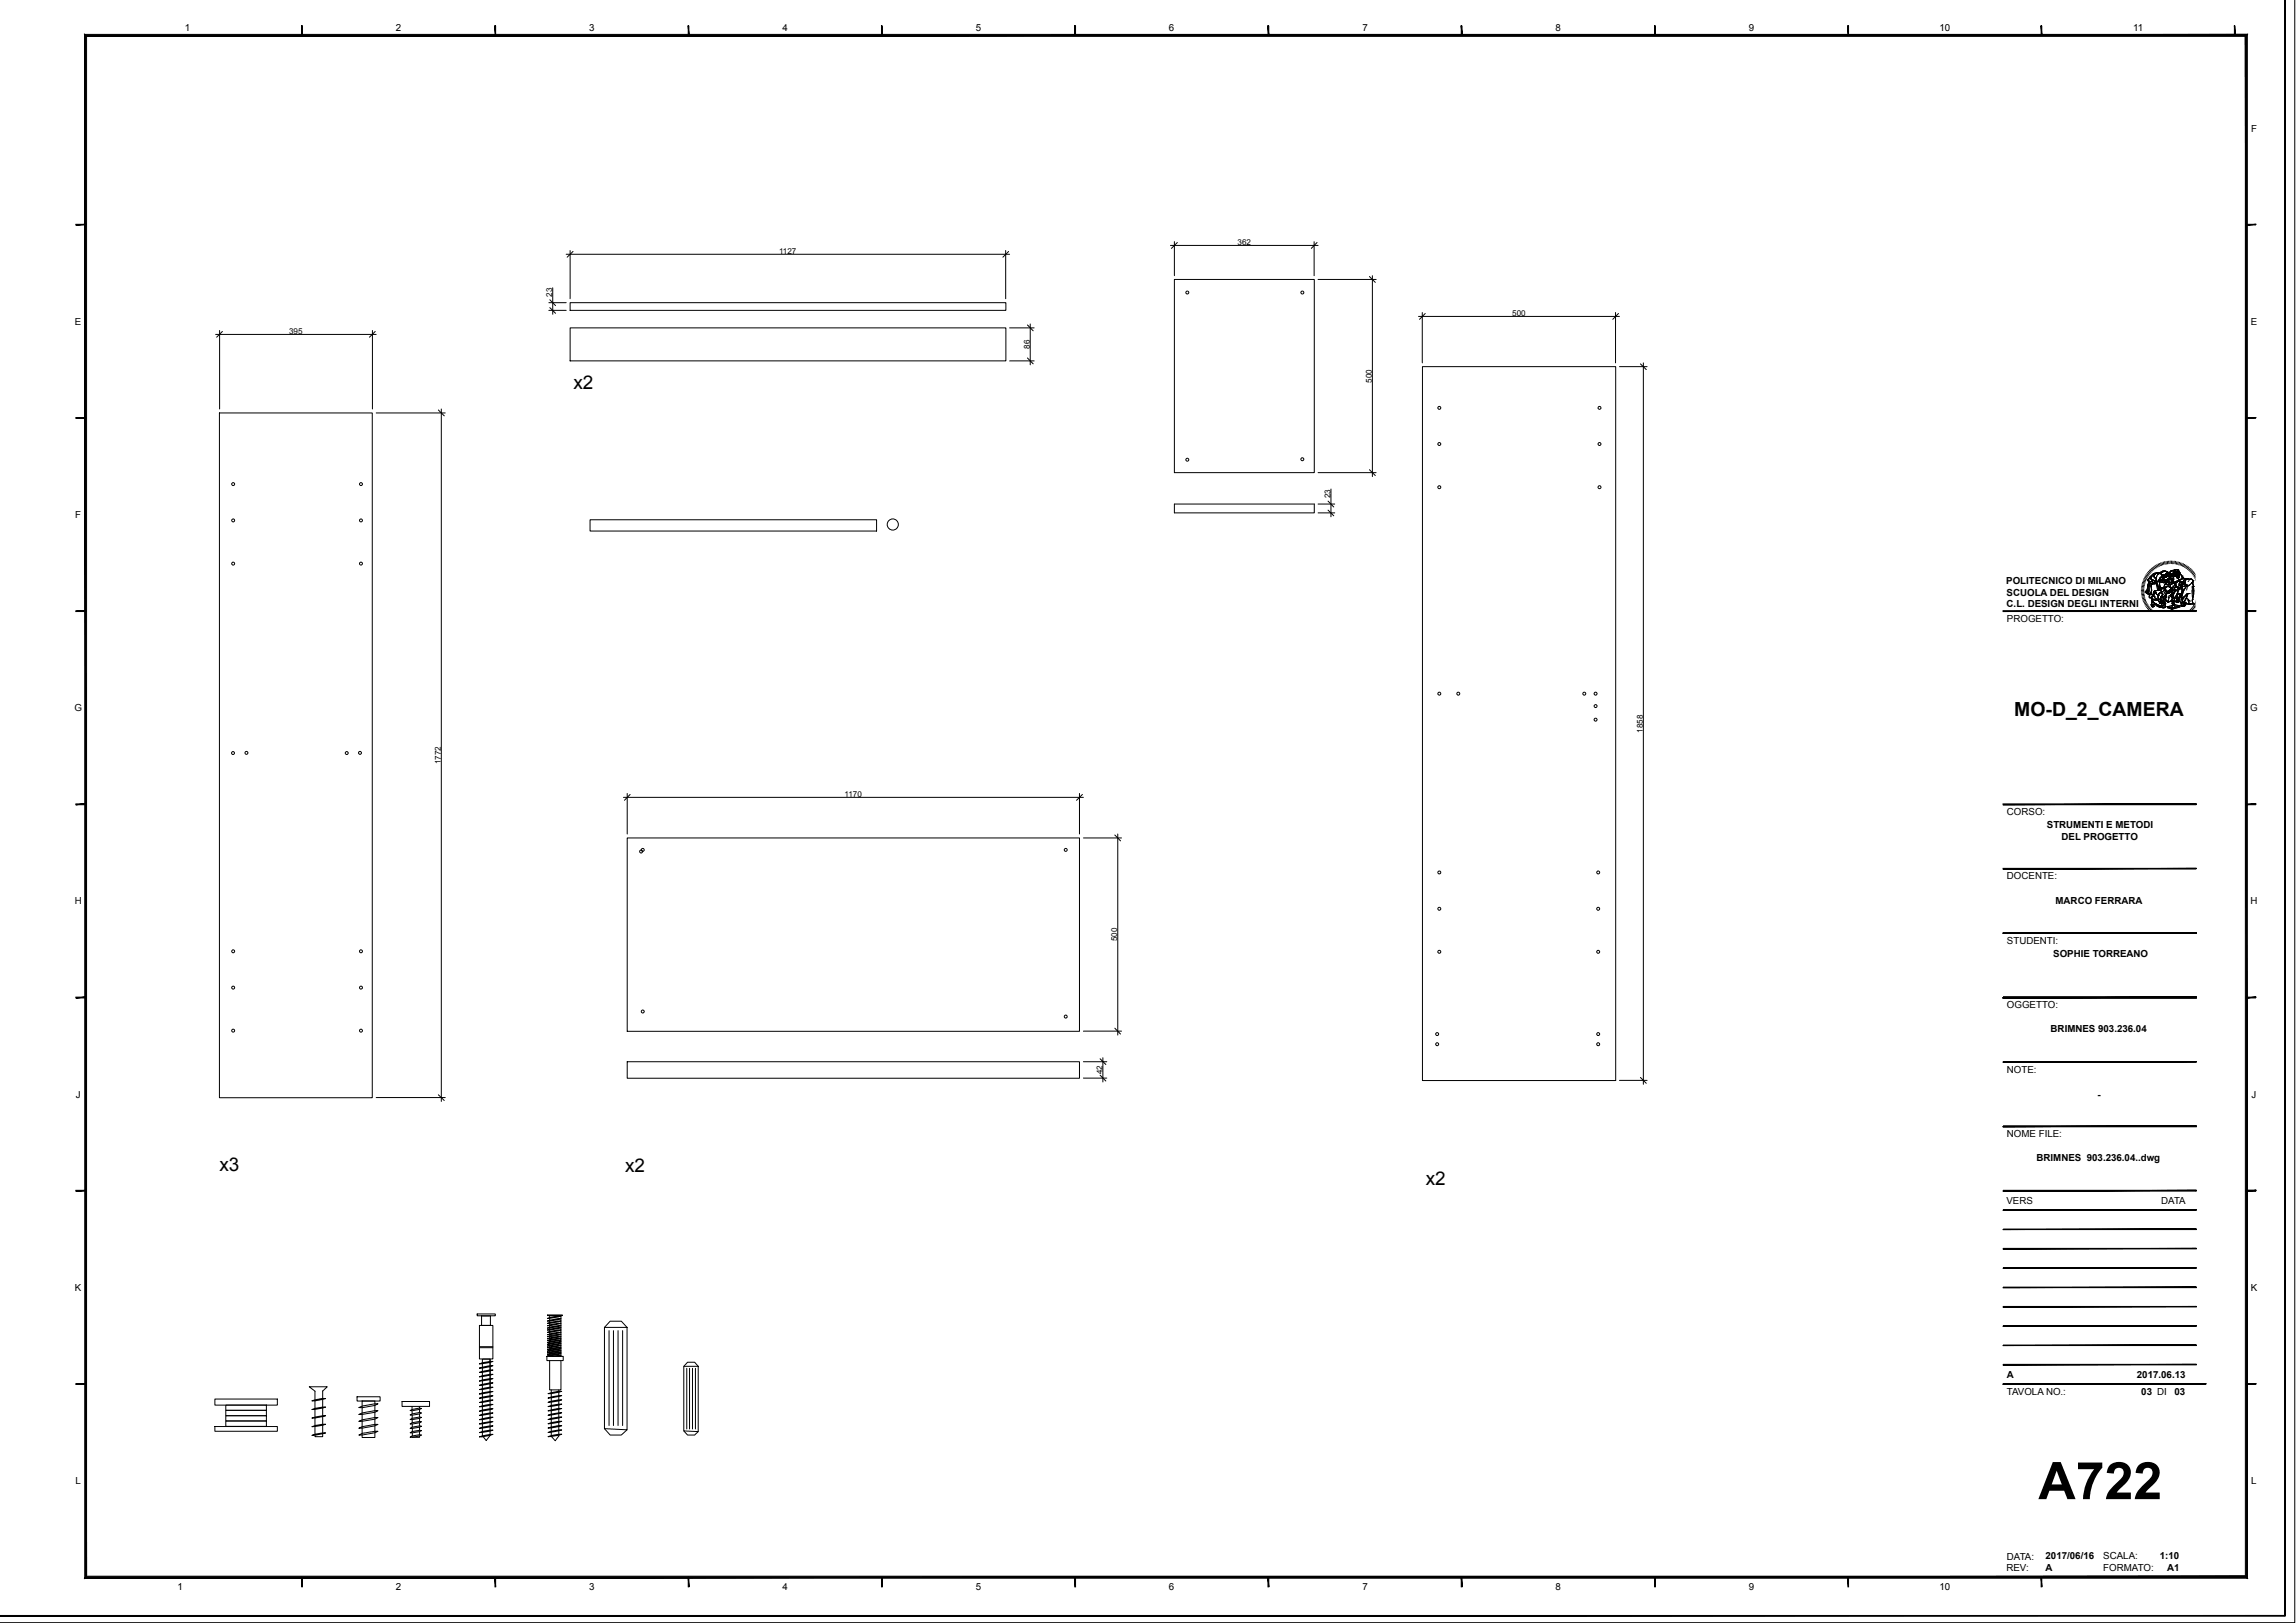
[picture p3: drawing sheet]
<svg xmlns="http://www.w3.org/2000/svg" width="594mm" height="420mm" viewBox="0 0 594 420" stroke-linecap="round" stroke-linejoin="round" font-family="sans-serif">
<defs><g id="words">
<text font-size="13.4" x="527.3" y="388">A722</text>
<text font-size="5" x="521.1" y="185.4">MO-D_2_CAMERA</text>
<g font-size="4.9">
<text x="148.4" y="100.7">x2</text>
<text x="56.8" y="303.1">x3</text>
<text x="161.7" y="303.3">x2</text>
<text x="368.9" y="306.7">x2</text>
</g>
<g font-size="2.5">
<text x="47.8" y="8">1</text>
<text x="102.4" y="8">2</text>
<text x="152.4" y="8">3</text>
<text x="202.4" y="8">4</text>
<text x="252.4" y="8">5</text>
<text x="302.4" y="8">6</text>
<text x="352.5" y="8">7</text>
<text x="402.5" y="8">8</text>
<text x="452.5" y="8">9</text>
<text x="501.7" y="8">10</text>
<text x="551.9" y="8">11</text>
<text x="582.4" y="34">F</text>
<text x="19.4" y="84">E</text>
<text x="582.3" y="84">E</text>
<text x="19.5" y="134">F</text>
<text x="582.4" y="134">F</text>
<text x="519" y="151.1">POLITECNICO DI MILANO</text>
<text x="519.1" y="154.1">SCUOLA DEL DESIGN</text>
<text x="519.1" y="157.2">C.L. DESIGN DEGLI INTERNI</text>
<text x="519.2" y="160.9">PROGETTO:</text>
<text x="19.3" y="184">G</text>
<text x="582.2" y="184">G</text>
<text x="519.2" y="210.9">CORSO:</text>
<text x="529.5" y="214.3">STRUMENTI E METODI</text>
<text x="533.4" y="217.4">DEL PROGETTO</text>
<text x="519.2" y="227.6">DOCENTE:</text>
<text x="19.3" y="234">H</text>
<text x="531.8" y="234">MARCO FERRARA</text>
<text x="582.2" y="234">H</text>
<text x="519.2" y="244.3">STUDENTI:</text>
<text x="531.2" y="247.7">SOPHIE TORREANO</text>
<text x="519.2" y="260.9">OGGETTO:</text>
<text x="530.5" y="267.1">BRIMNES 903.236.04</text>
<text x="519.2" y="277.6">NOTE:</text>
<text x="19.6" y="284">J</text>
<text x="542.7" y="284">-</text>
<text x="582.5" y="284">J</text>
<text x="519.2" y="294.3">NOME FILE:</text>
<text x="526.9" y="300.5">BRIMNES 903.236.04..dwg</text>
<text x="519.1" y="311.5">VERS</text>
<text x="559.1" y="311.5">DATA</text>
<text x="19.4" y="334">K</text>
<text x="582.3" y="334">K</text>
<text x="519.2" y="356.5">A</text>
<text x="552.8" y="356.5">2017.06.13</text>
<text x="519.2" y="361.1">TAVOLA NO.:</text>
<text x="554" y="361.1">03 DI</text>
<text x="562.5" y="361.1">03</text>
<text x="19.6" y="384">L</text>
<text x="582.4" y="384">L</text>
<text x="519.1" y="406.5">REV:</text>
<text x="519.2" y="403.6">DATA:</text>
<text x="529.2" y="406.5">A</text>
<text x="529.2" y="403.5">2017/06/16</text>
<text x="544.2" y="403.5">SCALA:</text>
<text x="544.2" y="406.5">FORMATO:</text>
<text x="558.8" y="403.5">1:10</text>
<text x="560.7" y="406.5">A1</text>
<text x="45.9" y="411.5">1</text>
<text x="102.4" y="411.5">2</text>
<text x="152.4" y="411.5">3</text>
<text x="202.4" y="411.5">4</text>
<text x="252.4" y="411.5">5</text>
<text x="302.4" y="411.5">6</text>
<text x="352.5" y="411.5">7</text>
<text x="402.5" y="411.5">8</text>
<text x="452.5" y="411.5">9</text>
<text x="501.7" y="411.5">10</text>
</g>
<g font-size="2.1">
<text x="201.5" y="65.7">1127</text>
<text x="320.2" y="63.4">362</text>
<text x="142.9" y="76.8" transform="rotate(-90 142.9 76.8)">23</text>
<text x="391.2" y="81.8">500</text>
<text x="74.8" y="86.4">395</text>
<text x="266.4" y="90.3" transform="rotate(-90 266.4 90.3)">86</text>
<text x="354.9" y="99.1" transform="rotate(-90 354.9 99.1)">500</text>
<text x="344.2" y="128.9" transform="rotate(-90 344.2 128.9)">23</text>
<text x="425" y="189.6" transform="rotate(-90 425 189.6)">1858</text>
<text x="114.1" y="197.8" transform="rotate(-90 114.1 197.8)">1772</text>
<text x="218.5" y="206.2">1170</text>
<text x="289.1" y="243.6" transform="rotate(-90 289.1 243.6)">500</text>
<text x="285.2" y="278" transform="rotate(-90 285.2 278)">42</text>
</g>
</g></defs>
<g fill="none" stroke="#000" stroke-width=".26">
<path d="M593.7 .1v419.8h-593.7M142 78.3h4.5M142.2 79.6l1.5 1.5M142.2 77.6l1.5 1.5M143 74.5v6.8M146.5 65.8h114.7M147.5 78.3h112.7v2h-112.7zM147.5 64.8v12.5M148.3 65.1l-1.6 1.5M260.2 64.8v12.5M260.9 65.1l-1.4 1.5M302.8 63.5h38.2"/>
<path d="M303.8 72.3h36.2v50h-36.2zM303.8 62.5v8.8M304.6 62.7l-1.5 1.6M340 62.5v8.8M340.7 62.7l-1.4 1.6M341 72.3h15M354.3 71.6l1.5 1.5M355 71.3v52M55.8 86.5h41.5M56.8 85.5v20.3M57.5 85.8l-1.5 1.5M96.4 85.5v20.3"/>
<path d="M97.1 85.8l-1.5 1.5M142 80.3h4.5M147.5 84.8h112.7v8.6h-112.7zM261.2 84.8h6.3M261.2 93.4h6.3M265.8 84.1l1.5 1.5M265.8 92.6l1.5 1.6M266.5 83.8v10.6M367 81.9h52M368 80.9v13M368 94.9h50v184.7h-50zM368.7 81.1l-1.5 1.5"/>
<path d="M418 80.9v13M418.7 81.1l-1.5 1.5M419 94.9h7.1M424.4 94.2l1.5 1.4M425.2 93.9v186.7M56.8 106.9h39.5v177.2h-39.5zM97.3 106.9h17.9M113.4 106.1l1.5 1.5M114.2 105.8v179.2M152.7 134.5h74.1v2.9h-74.1zM303.8 130.4h36.2v2.3h-36.2zM341 130.4h4.3"/>
<path d="M341 122.3h15M341 132.7h4.3M343.6 132l1.5 1.5M343.6 129.7l1.5 1.5M344.3 126.5v7.2M354.3 121.5l1.5 1.6M554 152.5h.7M554 152.8h.7M554 152.1l.7 .1M554.1 151.7l.6 .2M554.1 151.4l.7 .1M554.2 151.1l.7 .1"/>
<path d="M554.3 150.7l.6 .2M554.4 150.4l.6 .2M554.5 150l.7 .3M554.7 149.7l.6 .3M554.7 153.1l-.7 .1M554.7 153.5h-.7M554.7 153.8l-.6 .1M554.8 154.1l-.7 .1M554.8 149.4l.6 .3M554.8 154.4l-.6 .2M554.9 154.7l-.6 .3M555 153.2h.1"/>
<path d="M555 149.1l.6 .3M555 153.2l.3 .3M555 153.1h.1M555 155.1l-.6 .2M555.1 153.1h.1M555.1 155.4l-.6 .2M555.2 148.8l.6 .3M555.2 155.7l-.5 .2M555.3 153.6h.1M555.3 153.5h.1M555.3 153.6l.5 .1M555.3 153.5v.1"/>
<path d="M555.4 148.5l.5 .4M555.4 156l-.6 .3M555.4 153.4v.1M555.4 153.4l-.1 .1M555.5 153.3h.1M555.5 153.3l-.1 .1M555.5 156.3l-.6 .3M555.5 152.4l-.5 .8M555.5 152.4h.1M555.6 148.2l.5 .4M555.6 151.6h.1M555.6 153h.1"/>
<path d="M555.7 152.8h.1M555.7 152.7h.1M555.7 152.8l-.2 .5M555.7 152.7v.1M555.7 153.6v.1M555.7 153.6h.1M555.7 153.7h.1M555.7 156.5l-.6 .4M555.7 153.7l.4 .2M555.7 150.2l.3 .3M555.7 151.2h.1M555.8 150.3h.1"/>
<path d="M555.8 153.5h.1M555.8 153.7h.1M555.8 150h.1M555.8 150.3v.1M555.8 150l-.1 .3M555.8 151.1l-.3 1.3M555.8 147.9l.5 .4M555.8 153.5l-.1 .2M555.8 151.1h.1M555.8 150.7h.1M555.8 150.4h.1M555.8 150.7l.2 .2"/>
<path d="M555.9 150.5h.1M555.9 156.8l-.6 .4M555.9 150.5l1.1 .2M555.9 150.5l-.1 .2M555.9 153.3l-.1 .1M555.9 150.9h.1M555.9 150.9l-.1 .2M555.9 149.8v.1M555.9 149.8l-.2 .2M555.9 153.7h.1M556 149.7h.1M556 152.2l-.2 1.3"/>
<path d="M556 150.9h.1M556 149.7l-.1 .1M556 151.1h.1M556 151h.1M556 153.7h.1M556 151.5v1.5l-.3 .6M556 151.4v.4M556 154.5h.1M556 147.6l.5 .5M556 150.9l.3 .1M556 151l-.2 .6-.1 1.1M556 151.4v.1"/>
<path d="M556.1 157.1l-.6 .4M556.1 150.5v.1M556.1 149.5l-.1 .1M556.1 151.2l-.1 .2M556.1 153.8l.1 .1M556.1 153.9h.1M556.1 153.9l.9 .1M556.2 151.1v.1M556.3 151.1h.1M556.3 147.4l.5 .4M556.3 151.1h.5M556.3 153.9a.5 .5 0 0 0 0 .8"/>
<path d="M556.3 149.3h.1M556.3 151h.1M556.3 154.7h.1M556.3 157.3l-.5 .4M556.3 151l-.3 .4M556.3 149.3l-.3 .4M556.4 153.9h-.1M556.4 149.2h.1M556.4 153.9h.1M556.4 149.7l.3 .4 .7 .2M556.4 149.7l.1 .2M556.4 149.2v.1"/>
<path d="M556.4 149.6v.1M556.5 153.4h.1M556.5 149.2h.1M556.5 153.5h.1M556.5 153.4l.1 .4M556.5 154.6h.1M556.5 157.6l-.5 .4M556.5 154.6l-.2 .1M556.5 149.2l-.1 .5M556.5 153.2l.1 .7M556.5 149.2v.3M556.5 153.2v.2"/>
<path d="M556.5 153.6l.1 .2M556.6 153.8h.1M556.6 154.6h.1M556.6 154.5h.1M556.6 147.1l.4 .5M556.6 151.4l-.1 1.9M556.6 153.8l-.1 .1M556.6 154.5l.3 1.1M556.6 151.4l-.1 .2M556.6 153.9h.1M556.6 148.9h.1M556.6 152.8l-.1 .4"/>
<path d="M556.6 152.5v.1M556.6 156.8l.1 .1M556.6 156.2v.6M556.6 156.8h.1M556.7 150h.1M556.7 155h.1M556.7 150.5h.1M556.7 155l.7 .2 .9-.1M556.7 153.9h.1M556.7 156.9h.1M556.7 156.8v.1M556.7 156.1l-.1 .1"/>
<path d="M556.7 151.1h.1M556.7 157.8l-.4 .5M556.7 151.1h1.2M556.7 151.1l-.1 .3M556.7 156.9v.1M556.7 148.9h-.1M556.7 157h.3M556.8 153.9h.1M556.8 155.9l-.1 .2M556.8 146.9l.4 .5M556.8 155.6l-.1 .5M556.8 155.6h.1"/>
<path d="M556.8 155.6v.2M556.9 155.6h.1M556.9 155.6l.4 .4M556.9 156.6h.1M556.9 157h.1M556.9 154.3h.1M556.9 156.7h.1M556.9 154.3l-.4 .3M556.9 154.3h.3M556.9 156.7l.1 .1M556.9 156.6v.1M556.9 158l-.4 .5"/>
<path d="M557 156.5h.1M557 157h.1M557 157h-.1M557 150.7h.1M557 154v.1M557 156.8h.1M557 154.1h.1M557 154h.1M557 156.9h.1M557 154.3l.4 .1M557 150.7l.2 .1M557 156.9v.1"/>
<path d="M557.1 156.4l-.2 .2M557.1 150.2h.1M557.1 156.8h.1M557.1 146.7l.4 .5M557.1 156.8l-.1 .1M557.1 148.5h.1M557.1 154.3h.1M557.1 156.4h.1M557.2 154.3h.1M557.2 158.3l-.4 .5M557.2 153.1h.1M557.2 149l.3 .6h.3"/>
<path d="M557.2 153.1v.4M557.2 153.2v.1M557.2 153.5h.1M557.2 156.3h.3l.4 .4M557.2 153.3h.1M557.2 153.5l.2 .1M557.2 149.2h.1M557.2 156.3l-.2 .2M557.3 153.7h.1M557.3 156l.4 .3M557.3 156l.2 .1M557.3 156.3h.1"/>
<path d="M557.4 156.3h.1M557.4 154.4h.1M557.4 154.4l.1 .3M557.4 153.6h.1M557.4 150.3h.1M557.4 146.5l.4 .5M557.4 153.6l-.3 .4v.3M557.4 148.7l-.2 .3M557.4 150.3l.3 .1M557.4 158.4l-.3 .6M557.4 154.7h.1M557.5 154.7l.2 .2"/>
<path d="M557.5 156.1l.1 .1M557.6 156.4h.1M557.6 153.4h.1M557.6 153.5l-.2 .1M557.6 153.5h.1M557.6 153.4l.8 .7M557.6 152.9h.1M557.7 153.5h.1M557.7 150.5h.1M557.7 154.9h.1M557.7 146.3l.3 .6M557.7 150.4h.1"/>
<path d="M557.7 158.6l-.3 .6M557.7 152.9l-.5 .3M557.7 156.3l.7 .3M557.8 150.4h.1M557.8 150.4l-.8 .3M557.8 150.4v.1M557.8 150.6h.1M557.8 150.5h.1M557.8 149.6h.1M557.8 156.6l.2 .2M557.8 150.3v.1M557.9 151h.1"/>
<path d="M557.9 150.9l.4 .9M557.9 149.6l-.1 .1M557.9 152.8l-.2 .1M558 156.7v.1M558 151.4h.1M558 146.1l.3 .6M558 158.8l-.3 .6M558 151.4l.2 1.3M558 152.8h.1M558 156.8h.1M558 152.8l-.3 .1M558 156.8l.2 .1"/>
<path d="M558.1 152.8h.1M558.1 151.4h.1M558.1 156.8l.1 .1M558.1 156.8h.1M558.2 156.9h.1M558.2 156.9l.3 .1M558.2 152.6v.1M558.2 148.6h.1M558.2 152.7h.1M558.2 148.6l-.3 .8v1.6M558.3 159l-.3 .6M558.3 155.1h.1"/>
<path d="M558.3 151.8h.1M558.3 145.9l.3 .7M558.3 151.8l.1 .1M558.3 155.1l.1 .4M558.3 151.8l.1 .2M558.4 154.1h.1M558.4 154.1l-.1 1M558.4 152.7h.1M558.4 155.5l.4 .5M558.4 156.6l.5 .2 .9-.1M558.4 152l.1 .1M558.4 152v.6l.2 .2"/>
<path d="M558.4 152.7l-.3 .1M558.4 155.5h.1M558.4 157l.2 .1M558.5 150.2h.1M558.5 150.3h.1M558.5 152.2h.1M558.5 148.3h.1M558.5 150.2l.2 .6M558.5 155.5v.1M558.5 155.6h.1M558.5 148.3l-.8 .1-.5 .6M558.5 157l.4 .2"/>
<path d="M558.6 152.8h.1M558.6 159.1l-.4 .6M558.6 155.7l.1 .1M558.6 148.3l-1.3 .1-.7 .6-.1 .2M558.6 148.3l.6 .3M558.6 150l-.1 .2M558.6 155.8h.1M558.6 145.8l.3 .6M558.6 150.6l.3 1.3 .2 .2M558.6 153.6h.1M558.7 155.8h.1M558.7 149.8l-.2 .4"/>
<path d="M558.7 156.1h.1M558.7 156h.1M558.7 149.7v.1M558.8 156h.1M558.8 155.9h.1M558.8 155.8h.1M558.8 150.1v.1M558.8 155.8v.1M558.8 156l-.1 .1M558.8 150.1l-.3 .2M558.8 150.3h.1M558.8 150.2h.1"/>
<path d="M558.8 150.4h.1M558.8 155.1h.1M558.8 150.3l.5 .4M558.8 156.1h.1M558.8 150.2v.1M558.8 155.2h.1M558.8 152.7h.1M558.8 152.6h.1M558.8 153.3h.1M558.8 159.3l-.2 .6M558.8 152.7l-.2 .1M558.8 155v.1"/>
<path d="M558.8 155l.2 .2M558.8 156.1h-.1M558.8 156.8h.1M558.9 148.3h.1M558.9 152.5h.1M558.9 153.3h.1M558.9 156.8h.1M558.9 153.3a.54 .54 0 0 1 .5 .7l-.1 .1M558.9 152.5l-.1 .3M558.9 152.4h.1M558.9 156h.1M558.9 155.9l-.1 .2"/>
<path d="M558.9 148.2h.1M558.9 149.5l-.2 .3M558.9 152.4l-.1 .2M558.9 155.2h.1M558.9 149.5h.1M558.9 157.2h.6M558.9 157.2h.3M559 154.7h.1M559 155.9h.1M559 145.7l.2 .6M559 155.9h-.1M559 154.7l-.2 .3"/>
<path d="M559 154.7l-.1 .1M559 155.9l.1 .3M559 148.2h.1M559 150h.1M559 152.3h.1M559 155.2h.1M559 156.8h.1M559 150l-.2 .1M559 155.2l.1 .1M559 156.8l.1 .1M559.1 148.1h.1M559.1 155.7h.1"/>
<path d="M559.1 152.3h-.1M559.1 148.5l.2 .3M559.1 148.1l-.2 .2M559.1 150h-.1M559.1 155.7l.2 .4M559.1 155.7l.1 .4M559.1 152l.1 .1M559.1 152.3h.1M559.1 154.5h.1M559.1 148.1l-.1 .1M559.1 149.3l-.1 .2M559.1 154.5l-.1 .2"/>
<path d="M559.1 155.3h.1M559.1 156.2h.1M559.1 154.4h.1M559.1 154.4v.1M559.1 156.2l.1 .1M559.1 155.3l.1 .1M559.1 156.9l.3 .1M559.2 148h.1M559.2 152.3h.1M559.2 154.4h.1M559.2 155.3h.1M559.2 156.1h.1"/>
<path d="M559.2 156.3h.1M559.2 152.1h.1M559.2 159.4l-.3 .6M559.2 148l-.1 .1M559.2 148.6h.1M559.2 156.1v.1M559.2 149.2l-.1 .2M559.2 148.6v.1M559.2 149.2l-.3 .3M559.2 155.7h.1M559.2 156.2h.1M559.2 148.7v.1"/>
<path d="M559.2 149.1v.1M559.2 148.6l.4 .3M559.2 148.8v.4M559.2 155.4l.4 .4M559.2 152.1l.1 .1M559.2 155.7h.2M559.2 156.2v.1M559.3 150.7h.1M559.3 154.1h.1M559.3 155.5h.1M559.3 154.1l-.2 .3M559.3 150.7h.3"/>
<path d="M559.3 155.4v.1M559.3 155.7v.1M559.3 155.8h.1M559.3 156.1h.1M559.3 145.6l.2 .6M559.3 152.2h.2M559.3 154.5h.1M559.3 148.8l.1 .1M559.3 148h-.1M559.4 148.7h.1M559.4 155.9h.1M559.4 156.1h.1"/>
<path d="M559.4 152.2h.1M559.4 148.9h.1M559.4 153.1h.1M559.4 155.7l.2 .2v-.1M559.4 155.7l.2 .1M559.4 155.8v.1M559.4 155.9v.2M559.4 148h.1M559.4 148.8h.1M559.4 152.3h.1M559.4 155.5h.1M559.4 152.3l-.5 .1"/>
<path d="M559.4 152.3l.4 .1M559.4 155.5v.1M559.4 148h-.2M559.4 155.6h.1M559.4 157h.1M559.4 152.2v.1M559.5 147.9h.1M559.5 150.6h.1M559.5 159.5l-.2 .6M559.5 150.2l-.1 .4 .2 .1M559.5 147.8l-.1 .2M559.5 147.8l-.1 .1"/>
<path d="M559.5 157.2l.1 .1M559.5 147.8h.1M559.5 149.8h.1M559.5 154.5h.1M559.5 154.6h.1M559.5 154.5l.4 1.3M559.5 149.8l.1 .1M559.5 149.8l-.4 .2M559.6 149.9h.1M559.6 148.9h.1M559.6 155.8h.1M559.6 150.1l-.1 .1"/>
<path d="M559.6 149.6l-.2 .1M559.6 150.7h.1M559.6 149.6h.1M559.6 149.8h.1M559.6 149.9l.2 .1M559.6 145.4l.2 .7M559.6 153.1a1.19 1.19 0 0 0-1.2 1M559.6 149.6v.2M559.7 150.1h.1M559.7 149.2h.1M559.7 150.8h.1M559.7 149.2l-.6 .2"/>
<path d="M559.7 149.2l.2 .2M559.7 149.2l-.1 .4M559.7 155.1h.1M559.7 150.3h.1M559.7 148.8v.1M559.8 155.3h.1M559.8 159.6l-.2 .6M559.8 155.2h.1M559.8 148.8h.1M559.8 150.1h.1M559.8 150.3h.1M559.8 152.8h.1"/>
<path d="M559.8 152.8l.7 .5M559.8 152.4l.2 .1M559.8 152.4l.3 .1M559.8 156.6v.1M559.8 150.1l-.4 .2M559.8 155.2v.1M559.9 148.9h.1M559.9 152.8h.1M559.9 155.8h.1M559.9 150.1h.1M559.9 150.1l.3 .1M559.9 155.8v.1"/>
<path d="M559.9 154.4h-.1M559.9 155.8l.1 .1M559.9 148.8h.1M559.9 149.4h.1M559.9 154.4h.1M559.9 150.2h.1M559.9 147.8h.1M559.9 153.3l.3 .3-.1 .6M559.9 154.4h-.7M559.9 149.4h.3M559.9 147.8h-.4M559.9 150.1l-.1 .2"/>
<path d="M559.9 148.8l-.1 .1M560 152.2h.1M560 147.8h.1M560 150.1h.1M560 152.5h.1M560 157.2h.1M560 145.3l.2 .7M560 156.3l-.2 .3M560 152.2v.3M560 155.9v.1M560 157.2h-.1M560 156v.2"/>
<path d="M560 157.2h-.6M560 150.8h.1M560 156.2h.1M560 155.1h.1M560 156.2v.1M560 154.9v.2l.8 .7M560 148.7v.1M560 152.5l.1 .1M560 147.8h.2M560 156.2l.1 .1M560.1 150.7h.1M560.1 149.4h.1"/>
<path d="M560.1 154.2h.1M560.1 156.3h.1M560.1 151.3l-.2 1.1zM560.1 154.8l-.1 .1M560.1 150.7v.1M560.1 154.2l-.1 .1M560.1 148.7l-.2 .1M560.1 150.1l.1 .1M560.1 154.2l-.2 .2M560.1 147.8h.1M560.1 152.7h.1M560.1 150.5h.1"/>
<path d="M560.1 152.1h.1M560.1 159.6l-.2 .7M560.1 152.7l.1 .1M560.1 156.3l.1 .7M560.1 148.7h.1M560.2 150.2h.1M560.2 149.4h.1M560.2 154.7l-.1 .1M560.2 150.5l-.2 .3-.4-.1M560.2 154.6v.1M560.2 150.2h.2M560.2 153.7h.1"/>
<path d="M560.2 151.2l-.1 .1M560.2 148.6h.1M560.2 150.4h.1M560.2 149.3h.1M560.2 157h.1M560.2 157l-.2 .2M560.2 147.8l.1 .1M560.2 148.6l-.9 .2M560.2 149.2h.1M560.2 152.8h.1M560.2 147.8h.1M560.2 152h.1"/>
<path d="M560.2 152.8l-.1-.2 .7 .8M560.2 149.3v.1M560.2 152l-.2 .2M560.2 152.8l.1 .1M560.3 151.9h.1M560.3 152h.1M560.3 150.9h.1M560.3 147.9h.1M560.3 154.6h.1M560.3 152.9h.1M560.3 154.5l-.1 .1M560.3 154.6l-.5 .6"/>
<path d="M560.3 147.8l.2 .2M560.3 150.3h-.2l.1 .1M560.3 149.2l-.1 .1M560.3 148.8l.2 .1M560.3 148.6h-.1M560.3 154.5h.1M560.3 150.3h.1M560.3 149.2h.1M560.3 151.1h.1M560.3 151.1l-.2 .2M560.3 151.1l.3 .2M560.3 154.5v.1"/>
<path d="M560.3 151.9v.1M560.3 154.4l.1 1M560.3 147.9h.2M560.3 152.9l.1 .2M560.3 155.4l.4 .3M560.4 155.5h.1M560.4 148.4h.1M560.4 150.2h.1M560.4 155.4h.1M560.4 145.3l.1 .7M560.4 154.4l-.1 .1M560.4 148.4l-.1 .2"/>
<path d="M560.4 150.8h.1M560.4 153h.1M560.4 150.2l-.1 .1M560.4 148.9h-.1M560.4 148.4l.1 .1M560.4 149.2h.1M560.4 159.7l-.1 .7M560.4 154l-.3 .2M560.4 153.1h.1M560.4 148.4v.1M560.4 151.9h.1M560.4 154.2v.2"/>
<path d="M560.4 154.3v.1M560.4 151.9h-.1M560.4 150.8l-.1 .3M560.4 153l.1 .2M560.4 148.5l.2 .1M560.5 153.1h.1M560.5 153.2h.1M560.5 148.5h.1M560.5 151.1v.1M560.5 153.9v.1M560.5 154l-.1 .2M560.5 154l-.1 .3"/>
<path d="M560.5 153.1v.3M560.5 148.5v.1M560.5 148h.2M560.5 153.1v.2M560.5 151.8h.1M560.5 150.7h.1M560.5 150.6h.1M560.5 148h.1M560.5 149.2h.1M560.5 153.4h.1M560.5 150.7l-.1 .1M560.5 153.8v.2"/>
<path d="M560.5 153.8v.1M560.5 150.7l-.2 .3M560.5 149.2h-.2M560.5 151.8v.1M560.5 153.6h.1M560.5 151.3h.1M560.5 150.4h.1M560.5 153.1l.2 .2M560.5 151.8h.6M560.5 151.8l-.5 .7M560.5 151.3h.8M560.5 155.6h.1"/>
<path d="M560.5 150.4v.3M560.5 153.7l-.1 .3M560.5 153.4v.3M560.5 151.8l-.1 .1M560.5 148.6h.1M560.6 150.3h.1M560.6 153.3h-.1M560.6 150.2l-.1 .4M560.6 150.3l-.1 .1M560.6 148h.1M560.6 148.6h.1M560.6 150.2l-.1 .1"/>
<path d="M560.6 151.7h.1M560.6 151.7l.6 .1M560.6 151.7v.1M560.7 149h.1M560.7 150h.1M560.7 148h.1M560.7 148.7h.1M560.7 148.8l-.2 .4M560.7 150l-.1 .2M560.7 149l.2 .1M560.7 148l.3 .3M560.7 153.3h.1"/>
<path d="M560.7 148.6h.1M560.7 145.3l.1 .6M560.7 148.1h.1M560.7 148.6v.2M560.7 159.8v.7M560.7 153l-.2 .1M560.7 153.4l.3 .1M560.7 153.1v.1M560.7 151.3h.3M560.7 149.8h.1M560.7 148.9v.1M560.7 149.8v.1"/>
<path d="M560.7 149.9v.1M560.8 148.9h.1M560.8 157h.1M560.8 149.8h.1M560.8 153.4l.2 .1M560.8 153h-.1M560.8 148.1v.1M560.8 148.9l-.1 .1M560.8 153.4h.1M560.8 157v.3l1.1 .4M560.8 148.1h.1M560.8 157l1.1 .4"/>
<path d="M560.8 155.8h.1M560.8 153.1h.1M560.8 153h.1M560.8 149.1h.1M560.8 149.7h.1M560.8 148.2h.1M560.8 153.1l-.3 .1M560.9 153h.1M560.9 149.1h.1M560.9 151.3h.1M560.9 148.6h.1M560.9 153.4l.1 .1"/>
<path d="M560.9 148.2l.1 .4h-.4M560.9 149h.1M560.9 148.3h.1M560.9 149v.1M561 149h.1M561 148.3h.1M561 148.6h.1M561 153h.1M561 153l-.5 .1M561 149l.2 .3M561 148.4v.1M561 152.9h.1"/>
<path d="M561 149.1h.1M561 150.2l.1 .4M561 149.8h.1M561 150.2h.1M561 153.5h.1M561 149.7h.1M561 151.3h.1M561 145.2l.1 .7M561 159.8v.7M561.1 149.7h.1M561.1 152.9h.1M561.1 154.7h.1"/>
<path d="M561.1 152.9h-.1M561.1 150.5v.1M561.1 151.3h.1M561.1 152.8h.1M561.1 148.8h.1M561.1 150.6h.1M561.1 151.8l.3 .2M561.1 154.1l-.3 1.6M561.1 153.4l-.1 .1M561.1 151.8l.6 .3M561.1 155.7l-.1 .1M561.1 148.8v-.2a.54 .54 0 0 1 .9 .2"/>
<path d="M561.1 150.6l.6 .1M561.1 150.6l.1 .2M561.1 153.3h.1M561.2 153.4h.1M561.2 148.6h.1M561.2 151.2h.1M561.2 151.8h.1M561.2 153.4h-.2M561.2 152.8l-.2 .1M561.2 150.8v.2M561.2 151.1l-.1 .1M561.2 150.8l-.1 .5"/>
<path d="M561.2 153.3h.1M561.2 151.9h.1M561.2 149.3h.1M561.2 149.6h.1M561.2 152.9h.1M561.2 150.1h.1M561.2 149.7h.1M561.2 151h.1M561.2 151.8l.1 .1M561.2 151.3h.2M561.2 152.9l.2 .1M561.2 151l-.1 .3"/>
<path d="M561.2 151.8v.1M561.2 149.7h-.3l-.2 .3M561.3 152.8h.1M561.3 149.3h.1M561.3 153.2h.1M561.3 152.8l-.5 .3M561.3 153h.1M561.3 149.6l-.1 .1M561.3 149.7h.1M561.3 153.3h.1M561.3 149.6h.1M561.3 150h.1"/>
<path d="M561.3 150h-.1M561.3 151.3h.1M561.3 153.3l-.1 .1M561.3 153.2v.1M561.3 151.9l.1 .1M561.4 148.4h.1M561.4 153h.1M561.4 150h.1M561.4 148.3v.1M561.4 159.8v.7M561.4 148.1v.2M561.4 152.7h.1"/>
<path d="M561.4 152l.3 .2M561.4 152.7l-.1 .1M561.4 148.9h.1M561.4 148.9h-.6M561.4 148.1l-.1 .1M561.4 149.6h-.1M561.4 149.6h.1M561.4 145.2v.6M561.4 152.7l-.2 .1M561.4 152.7h.2M561.5 153.2h.1M561.5 153h.1"/>
<path d="M561.5 152.9h.1M561.5 154.1h.1M561.5 149.7h.1M561.5 148.9h.1M561.5 148.8h.1M561.5 149.6h.1M561.5 152h.1M561.5 154.1l.5 .2M561.5 152.9l-.2 .4M561.5 148.8v.1M561.5 149.7h-.5v.5M561.5 151.3h-.2"/>
<path d="M561.5 149.7l.2 .2M561.5 148.9l.1 .1M561.5 148.8l.2 .4M561.5 149.7v.1M561.5 154v.1M561.5 149.8h.1M561.5 154l.3 .1M561.5 152.7h.1M561.5 151.3l.1 .7M561.6 154h.1M561.6 149.8h.1M561.6 152.7h.1"/>
<path d="M561.6 148.8h.1M561.6 149h.1M561.6 149.9h.1M561.6 152.9h-.1M561.6 149.6v.1M561.6 149.9v.1M561.6 149.6l.3 .4M561.6 149.6l-.5 .1M561.6 149.7h.1M561.6 149.8l.1 .2M561.6 152.8l-.1 .1M561.6 148.8v.1"/>
<path d="M561.6 152.7v.1M561.6 154.2v.1M561.6 151.3h.1M561.6 154.3h.1M561.6 155.5h.1M561.6 155.5l-.3 .2M561.6 149.2l-.3 .1M561.6 149.8l.1 .1M561.6 149.8v.1M561.6 152l.1 .2M561.6 149.2l-.1 .1M561.6 150h.1"/>
<path d="M561.7 152.1h.1M561.7 152.7h.1M561.7 147.8h.1M561.7 148.9h.1M561.7 149.2h.1M561.7 149.7h.1M561.7 150.4h.1M561.7 154.3h.1M561.7 149.2h-.1M561.7 148.5v.1M561.7 150h.1M561.7 152.3h.1"/>
<path d="M561.7 152.2h.1M561.7 154.1h.1M561.7 149.1h.1M561.7 149.8h.1M561.7 149.7v.1M561.7 159.8v.7M561.7 152.3l.2 .3M561.7 152.2v.1M561.7 152.2l.1 .1M561.7 150.7h.1M561.7 150.2h.1M561.8 152.7h.1"/>
<path d="M561.8 152.3h.1M561.8 149.8h.1M561.8 150.9h.1M561.8 150.8h.1M561.8 145.2v.6M561.8 150v.1M561.8 150.7v.4M561.8 150.9v.1M561.8 154.1h-.1M561.8 149.1l-.1 .1M561.8 154.1h.1M561.8 150h.1"/>
<path d="M561.8 149.9h.1M561.8 150.2h.1M561.8 149.8v.1M561.8 150.1a.77 .77 0 0 1-.2 1.2M561.8 151.1l-.1 .2h-1.2M561.8 151h.2M561.8 150.9l.1 .1M561.8 152.4v.1M561.8 150.1v.1M561.8 152.4h.1M561.8 151h.1M561.8 153.9h.1"/>
<path d="M561.8 150.3h.1M561.8 150.1h.1M561.8 152.7h-.2M561.8 149.9l.3 .2M561.8 150.1v.2M561.8 153.9v.2M561.8 155.5h.1M561.8 155.5h-.2M561.8 150.3l-.1 .1M561.8 151v.1M561.9 151h.1M561.9 154.6h.1"/>
<path d="M561.9 155.5h.1M561.9 157.5h.1M561.9 150.4h.1M561.9 150.6h.1M561.9 150h.1M561.9 152.6l-.3 .1M561.9 150v.1M561.9 152.5v.1M561.9 155.5v.1M561.9 157.4v.3M561.9 155.5l-1.1 .3M561.9 150l.1 .1"/>
<path d="M561.9 150.6l-.1 .1M561.9 155.6h.1M561.9 150.6l-.2 .1M561.9 150.4v.1M561.9 153.6h.1M561.9 154.4h.1M561.9 152.6h.1M561.9 147.7h.1M561.9 147.7l-.5 .4M561.9 152.6l-.1 .1M561.9 153.1v.1M561.9 154.4v.3"/>
<path d="M561.9 154.5v.1M561.9 154.7h.1M561.9 155.6l.1 .5M561.9 149.1h-.2M562 153.6h.1M562 154.3h.1M562 154.4h.1M562 154.7h.1M562 156.2h.1M562 156.1h.1M562 150.2h.1M562 150.1h.1"/>
<path d="M562 149h.1M562 148.9h.1M562 147.7h.1M562 153.9h.1M562 156.7h.1M562 151h.1M562 150.1v.1M562 154.3v.1M562 156.1v.1M562 154.4h-.1M562 156.7l-1.2 .3M562 150.2v.1"/>
<path d="M562 156.7l-.1 .4 .2-.4M562 154.9h.1M562 150.4h.1M562 150.3h.1M562 154.1h.1M562 152.4h.1M562 152.5h.1M562 159.8l.1 .7M562 154.9l-.2 .6M562 153.5v.1M562 154.1v.3M562 153h.1"/>
<path d="M562.1 151h.1M562.1 153.5h.1M562.1 156.2h.1M562.1 152.9h.1M562.1 150.4h.1M562.1 152.9l-.1 .7M562.1 150v.5M562.1 150.5h.1M562.1 148.9h.1M562.1 147.7h.4M562.1 156.2l-.1 .5M562.1 150.4v.5"/>
<path d="M562.1 148.9l-.3 .2M562.1 148.6l.1 .4M562.1 156.7l.7-.1 1.2 .2M562.1 153.4h.1M562.1 150.5v.5M562.1 153.4v.1M562.1 150.5l.6 .3M562.1 154.1h.1M562.1 154.6l-.1 .1M562.1 150.9h.1M562.1 150.7h.1M562.1 149.9h.1"/>
<path d="M562.1 145.2v.7M562.1 152.8h.1M562.1 150.9l-.1 .1M562.1 149.8v.2M562.1 150.9v.1M562.1 154.4h.1M562.1 148.9v.9M562.1 149.9l-.1 .2M562.2 150.7h.1M562.2 151.6l-.2 1.3M562.2 154.4l-.1 .4M562.2 153.9l-.1 .2-.1-.2"/>
<path d="M562.2 150.8l.5 .2M562.2 148.4h.1M562.2 147.6l-.3 .1M562.3 154.1l-.1 .1M562.3 149.5h-.1M562.3 148.1h.1M562.3 148.9h.1M562.3 152.7h.1M562.3 148h.1M562.3 152.7l-.2 .2M562.3 148.9l.1 .3M562.3 148v.9"/>
<path d="M562.3 156.1l-.2 .6M562.3 151.8v.1M562.4 153.3h.1M562.4 149.2h.1M562.4 149.1h.1M562.4 151.7l-.4 .8M562.4 159.8v.7M562.4 155.5l-.3 .7M562.4 155.5h.1M562.4 153.4h.1M562.4 147.8h.1M562.4 153.3l-.5 .4-.1 .2"/>
<path d="M562.4 147.8l-.1 .2M562.4 153.3v.1M562.4 151.6v.1M562.4 151.6h.1M562.4 147.6h.1M562.4 155.7l.2 1-.3-.6M562.4 147.7v.1M562.4 155.5v.2M562.4 155.7l.3 1.2-.4-.8M562.5 147.7h.1M562.5 149.2h.1M562.5 154.9h.1"/>
<path d="M562.5 145.2l-.1 .7M562.5 154.9l-.1 .8M562.5 155v.1M562.5 156.6l-.4 .1M562.5 156.6h.1M562.5 149.1h.1M562.5 154.8h.1M562.5 153.2l-.3 1.2M562.5 153.1v.1M562.5 156.6l1.5 .2M562.5 154.8v.1M562.6 148.6h.1"/>
<path d="M562.6 148.6v.3M562.6 148.9l-.1 .2M562.6 148.9l-.1 .3M562.6 154.7h.1M562.7 151h.1M562.7 151.1h.1M562.7 151.2h.1M562.7 147.5h.1M562.7 148.3h.1M562.7 150.9h.1M562.7 148.3l-.1 .5 .2 .2M562.7 150.9v.3"/>
<path d="M562.7 148.4h-.1M562.7 152.7h.1M562.7 153h.1M562.7 159.7l.1 .7M562.7 151.3h.1M562.7 148.2v.1M562.7 151.2v.2M562.7 153l-.2 .1M562.7 150.8h.1M562.7 151.5h.1M562.7 151.4h.1M562.7 151.9l-.1 .3 .1 .5"/>
<path d="M562.7 150.8v.1M562.7 151.5l.2 .2M562.7 151.9h.1M562.8 151.6h.1M562.8 152.7h.1M562.8 148.4h.1M562.8 152.7l-.1 .3M562.8 149h.1M562.8 148.4h.2M562.8 151.8h.1M562.8 145.3l-.1 .6M562.8 151.8l-.1 .1"/>
<path d="M562.8 151.6v.2M562.8 151.7l.2 .2M562.8 151.7h.1M562.9 151.7h.1M562.9 149h.1M562.9 148.5h.1M562.9 148.9h.1M562.9 151.7l-.1 .1M562.9 148.1l-.2 .1M562.9 151.8h.1M562.9 148.1h.1M562.9 151.7v.1"/>
<path d="M562.9 150.6h.1M562.9 150.7h.1M562.9 148.8h.1M562.9 150.8h.1M562.9 150.8l-.1 .8M562.9 148.1h.2M562.9 150.7l-.2 .1M562.9 150.6v.1M562.9 155.6h.1M562.9 147.4h.1M562.9 155.7h.1M562.9 155.6l.1 .1"/>
<path d="M562.9 151.8l.2 .1M563 155.6h.1M563 155.8h.1M563 159.7l.2 .7M563 150.5h.1M563 155.7l.6 .1M563 155.6l-.1 .1M563 151.9h.1M563 155.4h.1M563 150.7h.1M563 151.9h.2M563 150.5l-.2 .3"/>
<path d="M563 147.4h.1M563 150.7l-.1 .1M563.1 155.4h.1M563.1 155.2h.1M563.1 151.9h.1M563.1 155.4l-.1 .2M563.1 155.4h-.1M563.1 148.1h.1M563.1 151.9l.2 .1M563.1 150.5h-.1M563.1 150.6l-.1 .1M563.2 148.1h.1"/>
<path d="M563.2 150.6h.1M563.2 151.9h.1M563.2 150.4h.1M563.2 150.4l-.1 .1M563.2 153.9h.1M563.2 148.6h.1M563.2 145.3l-.2 .7M563.2 154.1v.2M563.2 149.4v.1M563.2 149.5l.1 .1M563.2 152h.1M563.2 153.7h.1"/>
<path d="M563.2 154.5h.1M563.2 149.4h.1M563.2 151.9v.1M563.2 153.7l-.1 1.7M563.2 147.5h-.5l-.3 .3M563.2 147.5h.2M563.2 148l-.1 .1M563.2 148.6h.2M563.3 153.7h.1M563.3 149.6h.1M563.3 150.4h.1M563.3 153.7l-.8 1.1"/>
<path d="M563.3 150.4h-.1M563.3 152v.2M563.3 152v.1M563.3 148.9h.1M563.3 159.6l.2 .7M563.3 150.5l-.2 .1M563.3 152.2h.1M563.3 148.9l-.5 .1M563.3 150.5h.5M563.3 147.9l.1 .2M563.3 148.9l-.1 .5M563.4 149.4h.1"/>
<path d="M563.4 148.1h.1M563.4 147.9h.1M563.4 150.5h.1M563.4 152.2h.1M563.4 149.4l-.1 .2M563.4 153.3l-.2 .4M563.4 148.1l.1 .1M563.4 149.4l-.1 .1M563.4 147.5h.1M563.4 153.2v.1M563.4 153.1v.2M563.5 149.5h.1"/>
<path d="M563.5 149.4h.1M563.5 150.3h.1M563.5 152.7h-.7M563.5 155.2h.1M563.5 155.3h.1M563.5 148.2h.1M563.5 150.3l-.3 .1M563.5 153.7h-.3M563.5 149.3v.4M563.5 152.6v.1M563.5 155.2l.2 .3M563.5 149.6v.1"/>
<path d="M563.5 147.5l.1 .1M563.5 151.9h.1M563.5 149.1h.1M563.5 155.1h.1M563.5 152.2h.1M563.5 149.3h.1M563.5 145.4l-.1 .7M563.5 149.3l-.2 .2M563.5 152.2h-.1M563.5 152.2h.4M563.5 148.3l.1 .1M563.5 148.2l.1 .2"/>
<path d="M563.5 149.7h.1M563.5 149.3v.1M563.5 149.7l.3 .3M563.5 147.6h.1M563.5 155.4l.2 .1M563.6 150.3h.1M563.6 154.8h.1M563.6 148.4h.1M563.6 150.5h.1M563.6 152.2h.1M563.6 154.9l-.1 .3M563.6 149h.1"/>
<path d="M563.6 148.4l-.3 .5M563.6 148.8h.1M563.6 152.6h.1M563.6 159.5l.2 .7M563.6 152.6l-.1 .1M563.6 147.6v.1M563.6 150.2v.1M563.6 155.8h-.1M563.6 152.6l-.2 .5M563.6 147.7l.1 .1M563.7 150.3h.1M563.7 152.2h.1"/>
<path d="M563.7 155.5l-.1 .3M563.7 151.8l-.3 .1M563.7 148.7h.1M563.7 148.4h.1M563.7 155.7h.1M563.7 152.1v.1M563.7 148.4v.3M563.7 148.7l-.2 .6M563.7 153.6l-.4 .1M563.7 148.4l.3 .2M563.7 147.8l.1 .1M563.8 148.1h.1"/>
<path d="M563.8 148.2h.1M563.8 151.6h.1M563.8 151.4h.1M563.8 151.1h.1M563.8 150.5h.1M563.8 152.5l-.2 .1M563.8 150.3l.3 .2M563.8 150.3l.2 .2M563.8 150.3l-.6 .1M563.8 147.9v.1M563.8 148.1l-.1 .3M563.8 151.1v.1"/>
<path d="M563.8 148.2l-.1 .1M563.8 152.5h.1M563.8 151.3h.1M563.8 151.2h.1M563.8 150.4h.1M563.8 151.2v.4M563.8 148h.1M563.8 151.2v.1M563.8 148v.1M563.8 150.5l.2 .3-.2 .3M563.8 148.5h.1M563.8 150v.1"/>
<path d="M563.9 154.4h.1M563.9 145.5l-.2 .7M563.9 153.6h-.2M563.9 153.6h.5M563.9 148.5l.1 .1M563.9 154.4l-.1 .1M563.9 154.4l-.3 .4M563.9 150.5v.1M563.9 154.3h.1M563.9 151.5h.1M563.9 155.2l.2 .8M563.9 150l-.1 .1"/>
<path d="M563.9 155.2h.1M563.9 151.5l-.1 .1M564 150.4h.1M564 151.5h.1M564 150.8h.1M564 150.6h.1M564 159.4l.2 .7M564 150l-.5 .3M564 154.2l-.2 .2M564 150h.1M564 156.8v.3l-2.1 .6M564 156.8l-2.1 .6"/>
<path d="M564 148.6h.1M564 154.5h.1M564 150.4l.7 .2 .1 .2M564 154.5l-.1 .7M564 148.6l.5 .5M564 154.1h.1M564 150.4l.1 .1M564 153.6h.1M564 152v.1M564 153.8l-.1 .6M564 153.6v.2M564 153.8v.1"/>
<path d="M564.1 150.5h.1M564.1 152h.1M564.1 151.5h.1M564.1 151.5h-.2M564.1 152.1l-.5 .5M564.1 151.4v.1M564.1 152v.1M564.1 150.5h.4M564.1 155.9h.1M564.1 151.4h.1M564.1 151.9l-.4 .3M564.1 156l.3 .2"/>
<path d="M564.2 151.9h.1M564.2 150.5h.1M564.2 151.9h-.1M564.2 151.8v.1M564.2 156v.1M564.2 151.8h.1M564.2 145.6l-.2 .7M564.3 154h.1M564.3 159.3l.2 .6M564.3 154l-.3 .5M564.3 151.4h-.2M564.3 150.5h.1"/>
<path d="M564.3 150.6h.1M564.3 151.5h.1M564.3 151.3l-.1 .1M564.3 150.5v.1M564.3 151.3h.1M564.3 150.6v.1M564.3 155.1h.1M564.3 156.8h.1M564.3 150.8h.1M564.3 151.2v.1M564.3 151.6l.3 .1-.1 .8M564.3 151.5l-.2 .4"/>
<path d="M564.3 151.6l-.1 .3M564.3 151.2h.1M564.3 150.8l.1 .1M564.3 149.3l.3 .1M564.3 155.2l.3 .2M564.4 156.3h.1M564.4 151.6h.1M564.4 153.6h.1M564.4 150.7h.1M564.4 151.1h.1M564.4 156.3v.6M564.4 149.8l-.4 .2"/>
<path d="M564.4 150.7l-.1 .1M564.4 151.1v.1M564.4 156.3l-.1 .1M564.4 155l-.1 .1M564.4 155.2h.1M564.4 150.9h.1M564.4 151h.1M564.4 155h.1M564.4 151.7l-.1 .1M564.4 153.6l-.1 .4M564.4 150.9v.2M564.4 152.5h.1"/>
<path d="M564.4 149.3l.1 .1M564.5 154.9h.1M564.5 156h.1M564.5 152.2h.1M564.5 150.5l.3 .2M564.5 152.5l-.1 1.1M564.5 156.1h-.1M564.5 151.6v.1M564.5 153.5l-.1 .1M564.5 152.2l-.1 .2M564.5 150.5h.1M564.5 149.1h.1"/>
<path d="M564.5 155.8l-.1 .5M564.5 155.8h.1M564.5 149.1l.1 .3M564.6 151.7h.1M564.6 151.8h.1M564.6 145.8l-.3 .6M564.6 159.2l.3 .6M564.6 156.8l-.1 .1M564.6 149.2h.1M564.6 156.8h.1M564.6 156.8v.1M564.6 149.2v.1"/>
<path d="M564.6 149.4h.1M564.6 149.3v.2M564.6 149.7h1.2M564.6 149.4l.2 .2M564.6 149.5l.3 .2M564.7 149.7l-.9 .4M564.7 151.3l-.3 .4M564.7 151.3h.1M564.7 154.7l-.4 .4M564.7 154.7h.1M564.8 154.7h.1M564.8 150.7h.1"/>
<path d="M564.8 151.1h.1M564.8 150.6v.5l-.6 .8M564.8 154.7l-.3 1.1M564.8 151.1l-.1 .2M564.8 150.9l.9 .7M564.8 150.9h.1M564.8 151h.1M564.8 151v.1M564.9 149.7h.1M564.9 152.5h.1M564.9 159.1l.2 .5M564.9 152.5v.5"/>
<path d="M564.9 156.9h.1M564.9 145.9l-.3 .6M564.9 149.7h-.1M564.9 150.4l-.1 .2M565 156.8l-.1 .1M565 156.2h.1M565 155.8h.1M565 156.3h.1M565 156.2l.2 .1M565 155.8v.4M565 156.2v.1M565 156.3l.2 .3"/>
<path d="M565.1 156.2h.1M565.1 156.8h.1M565.1 151.7h.1M565.1 149.7l-.6 .1M565.1 155.8h-.1M565.1 155.7v.1M565.1 156.3v.1M565.1 158.9l.4 .6M565.1 156.2l.7 .1M565.1 156.7v.1M565.2 156.6h.1M565.2 146.1l-.3 .6"/>
<path d="M565.2 156.6l-.2 .2h-.7M565.3 151.6l-.9 .1M565.3 155.9h.1M565.3 151h.1M565.3 149.7h.2M565.4 155.9h.1M565.4 155.9l.4 .4M565.4 158.7l.4 .6M565.4 152.1l-.7 1.3-.4 1.8M565.4 149.8h.1M565.4 149.8l-.6 .8M565.4 149.7v.1"/>
<path d="M565.5 146.2l-.4 .6M565.6 151.8l-.2 .3M565.6 154.7l-.5 1M565.7 158.5l.4 .6M565.7 149.9l-.1 .1M565.7 149.9h.1M565.7 154.7l.8 .8M565.7 154.5l-.3 .7M565.7 149.7h.1M565.7 151.6l-.3 .5M565.7 151.6h.3M565.7 156.3h1.1"/>
<path d="M565.8 149.7h.1M565.8 149.7v.1M565.8 146.4l-.4 .6M565.8 156.3h.1M565.9 153.7h.1M565.9 153.7l-.2 1M565.9 153.7l-1.2 1M566 158.3l.3 .6M566 151.6l-.3 1.1M566 151.6h.1M566.1 155.1l.2 .8 .2 .3M566.1 153.6h-.1"/>
<path d="M566.1 146.6l-.4 .6M566.1 151.6h.1M566.1 149.8h.2M566.2 151.5h.1M566.2 158.1l.4 .5M566.2 151.5l-.2 .1M566.3 149.8v.1M566.3 153.6h.1M566.3 149.9l.2 .1M566.3 153.6l-.4 .1M566.4 146.8l-.4 .6M566.4 150.2l-.3 .3"/>
<path d="M566.4 157.9l.5 .5M566.5 150h.1M566.5 155.5h.1M566.5 156.2h.1M566.6 156.2l.1 .1M566.7 147.1l-.5 .5M566.7 157.7l.4 .5M566.7 151.2l-.5 .4M566.7 156.3h.1M566.7 151.1v.1M566.8 156.3h.1M566.8 149.8l-.3 .2"/>
<path d="M566.8 149.8l.3 .1M566.9 157.4l.5 .5M566.9 149.8v.1M566.9 147.3l-.4 .5M567 149.9h-.3a1.09 1.09 0 0 0-1.3 .3 .86 .86 0 0 0 0 .9 .86 .86 0 0 0 .8 .4M567 150.9h.1M567 149.9l.4 .5M567 150.9l-.3 .2M567.1 149.9l.2 .3M567.1 157.2l.5 .4M567.1 151.8h.1M567.1 151.8l.1 .1"/>
<path d="M567.2 150.7h.1M567.2 151.9h.1M567.2 147.5l-.5 .6M567.2 150.7l.2 .6M567.2 151.9v3.3M567.2 155.2v.6M567.2 150.7l.2 .9M567.2 155.6v.2M567.2 155.1h.1M567.2 155.8l.1 .2M567.3 156l.1 .2M567.3 155.9v.1"/>
<path d="M567.3 150.2h.1M567.3 156.9l.6 .4M567.3 150.2l.1 .2M567.4 150.4l-.2 .3M567.4 154.5l-.2 .7M567.4 156.1v.1M567.4 150.4l-.3 .5M567.4 154.5l-.2 .5M567.4 156.2h.1M567.4 151.4v.2M567.4 151.7h.1M567.4 151.8h.1"/>
<path d="M567.4 147.8l-.5 .5M567.4 151.6v.2M567.4 151.8l.1 .5M567.4 151.8l.1 .8M567.4 154.2v.3M567.5 156.2h.1M567.5 156.7l.5 .4M567.5 156.2l-.8 .1M567.5 154l-.1 .2M567.5 156.2l-.1 .1M567.5 153.6v.4M567.5 152.5v.9"/>
<path d="M567.6 152.7l-.1 1.3M567.6 148.1l-.5 .4M567.6 156.4l.6 .3M567.8 156.1l.6 .3M567.9 148.4l-.6 .4M567.9 155.8l.7 .3M568.1 148.7l-.6 .4M568.1 155.5l.6 .3M568.2 155.2l.6 .3M568.2 149l-.5 .3M568.3 154.9l.7 .2M568.4 149.3l-.6 .3"/>
<path d="M568.4 154.6l.6 .2M568.5 154.3l.6 .1M568.5 154l.7 .1M568.6 149.6l-.6 .3M568.6 153.6l.7 .1M568.6 153l.7 .1M568.6 153.3l.7 .1M568.7 150l-.6 .2M568.9 150.3l-.7 .2M569 150.6l-.7 .2M569.1 151l-.7 .1M569.1 151.3l-.6 .1"/>
<path d="M569.2 151.6l-.7 .2M569.3 152l-.7 .1M569.3 152.7h-.7M569.3 152.4h-.7M161.3 206.3h119M162.3 216.8h117v50.1h-117zM162.3 205.3v10.5M163 205.6l-1.5 1.5M279.3 205.3v10.5M280 205.6l-1.5 1.5M280.3 216.8h9.9M288.4 216.1l1.5 1.5"/>
<path d="M289.2 215.8v52.1M162.3 274.8h117v4.2h-117zM280.3 279h6M280.3 274.8h6M280.3 266.8h9.9M284.6 278.2l1.5 1.5M284.6 274l1.5 1.5M285.3 273.7v6.3M288.4 266.1l1.5 1.5M419 279.6h7.1M424.4 278.8l1.5 1.5M97.3 284h17.9"/>
<path d="M113.4 283.3l1.5 1.5M83.5 360v11.8h-2v-11.8l-1.5-1.1h4.7l-1.3 1.1M123.4 340h4.7v.5h-4.7zM124 343h3.5v8.7h-3.5zM124 352.9l.8-.3 2.8-.3zM124 354l2.8-.6h.8l-2.8 .6zM124 355.1l2.8-.6 .8 .1zM124 356.3l.8-.3 2.8-.3zM124 357.4l.8-.3 2.8-.3zM124 358.5l2.8-.6h.8l-2.8 .6zM124 359.6l2.8-.6h.8zM124 348.5h3.5"/>
<path d="M124 348.8h3.5M124.6 340.5h2.3v2.5h-2.3zM126.8 358.8v-7.1h-2v19.8M126.8 351.7v19.7M141.5 351h4.2v1.1h-4.2zM141.6 341.2l.9-.3 2.7-.4zM141.6 341.9l2.8-.7 .8 .1zM141.6 342.4l3.6-.5zM141.6 343.1l.9-.3 2.7-.4zM141.6 343.7l.9-.3 2.7-.4zM141.6 344.2l2.8-.7 .8 .1zM141.6 344.8l2.8-.7 .8 .1z"/>
<path d="M141.6 345.4l.9-.3 2.7-.3zM141.6 345.9l.9-.3 2.7-.3-2.8 .6zM141.6 346.5l.9-.3 2.7-.4zM141.6 346.9l.9-.3 2.7-.3zM141.6 347.4l.9-.3 2.7-.3zM141.6 347.9l.9-.3 2.7-.4zM141.6 348.3l.9-.3 2.7-.3zM141.6 348.8l.9-.3 2.7-.3zM141.6 349.3l.9-.3 2.7-.4zM141.6 349.6l.9-.3 2.7-.3zM141.6 350.1l.9-.3 2.7-.3zM141.6 350.5l2.8-.6h.8z"/>
<path d="M141.6 350.9l.9-.3 2.7-.3zM141.7 340.3h3.8v.2h-3.8zM142.2 352.1v7.6h2.9v-7.6M142.2 340.5v.5M142.2 341.2v.5M142.2 341.9v.4M142.2 342.4v.5M142.2 343v.5M142.2 343.6v.4M142.2 344.2v.4M142.2 344.8v.4M142.2 345.4v.3"/>
<path d="M142.2 345.9v.4M142.2 346.4v.3M142.2 346.9v.3M142.2 347.4v.3M142.2 347.8v.3M142.2 348.3v.3M142.2 348.8v.2M142.2 349.2v.3M142.2 349.6v.3M142.2 350.1v.2M142.2 350.5v.2M142.6 359.7v11.8"/>
<path d="M142.9 351l2.3-.3-.9 .3M144.6 359.7v11.4M145.1 340.5v10.5l-2.9-.1M156.4 343.5h5.8M157.6 344.4v24.5M157.9 341.9h2.8l1.5 1.6v26.5l-5.8-.3v-26.2zM158.7 344.4v24.5M159.9 344.4v24.5M161.1 344.4v24.5M176.9 353.6h3.7M177.7 354.1v15.7M177.9 352.5h1.8l.9 1.1v16.9l-3.7-.2v-16.7z"/>
<path d="M178.4 354.1v15.7M179.2 354.1v15.7M179.9 354.1v15.7M55.6 362h16.2v1.6h-16.2zM55.6 369.2h16.2v1.2h-16.2zM58.4 363.6h10.5v1.4h-10.5zM58.4 365h10.5v1.4h-10.5zM58.4 366.4h10.5v1.3h-10.5zM58.4 367.7h10.5v1.4h-10.5zM80.7 362.5l2.8-.6h.7zM80.7 364.8l.8-.3 2.7-.4zM80.7 367l3.5-.6z"/>
<path d="M80.7 369.2l.8-.3 2.7-.3zM80.7 371.4l.8-.3 2.7-.3zM92.4 361.5h5.9v1.1h-5.9zM92.9 364.2l.8-.3 4.1-.6-.8 .4-3.3 .6zM92.9 366l.8-.4 4.1-.5-.8 .4zM92.9 367.8l.8-.4 4.1-.6-.8 .5zM92.9 369.6l.8-.4 4.1-.6-.8 .4zM92.9 371.4l.8-.5 4.1-.5-.8 .4zM93.7 362.6h3.3v9.4h-3.3zM104 362.7h7.1v1.3h-7.1zM106.1 365l2.4-.6 .6 .1-2.5 .6zM106.1 366.2l2.4-.7 .6 .1-2.5 .6z"/>
<path d="M106.1 367.3l.5-.3 1.9-.3 .6 .1-.6 .2zM106.1 368.5l.5-.3 1.9-.4 .6 .1-.6 .3zM106.1 369.6l.5-.3 1.9-.3 .6 .1-.6 .2zM106.1 370.8l.5-.3 1.9-.4 .6 .1-.6 .3zM106.1 371.9l.5-.3 1.9-.3 .6 .1-.6 .2zM106.6 364v.8M106.6 365.1v.8M106.6 366.2v.8M106.6 367.4v.8M106.6 368.5l.1 .8M106.7 369.7v.8M106.7 370.8v.8"/>
<path d="M108.5 371.6v.4h-1.8M108.5 364v.4M108.5 364.7v.9M108.5 365.9v.8M108.5 367v.8M108.5 368.2v.8M108.5 369.3v.8M108.5 370.5v.8M124 360.7l.8-.3 2.8-.3zM124 361.8l.8-.3 2.8-.3zM124 362.9l2.8-.6h.8l-2.8 .6zM124 364l2.8-.6h.8z"/>
<path d="M124 365.2l.8-.3 2.8-.4zM124 366.3l.8-.3 2.8-.4zM124 367.4l2.8-.7h.8l-2.8 .7zM124 368.5l3.6-.6zM124 369.6l.8-.3 2.8-.3zM124 370.7l.8-.3 2.8-.3zM124 371.8l2.8-.6h.8l-2.8 .6zM126.8 371.5l-1 1.3-.8-1M141.8 360.6l2.8-.6 .7 .1zM141.8 361.8l.8-.3 2.7-.3zM141.8 362.9l.8-.3 2.7-.3zM141.8 364l.8-.3 2.7-.3z"/>
<path d="M141.8 365.1l2.8-.6h.7zM141.8 366.2l.8-.3 2.7-.3zM141.8 367.3l.8-.3 2.7-.3zM141.8 368.4l.8-.3 2.7-.3zM141.8 369.5l2.8-.6h.7zM141.8 370.7l.8-.3 2.7-.4zM141.8 371.8l.8-.3 2.7-.4zM144.6 371.4l-1 1.4-.9-1.1M156.4 369.7l1.5 1.7h2.8l1.5-1.4M176.9 370.3l1 1.1h1.8l.9-.9"/>
<circle cx="307.2" cy="75.7" r=".38"/>
<circle cx="336.9" cy="75.7" r=".38"/>
<circle cx="307.2" cy="119" r=".38"/>
<circle cx="336.9" cy="118.8" r=".38"/>
<circle cx="372.4" cy="114.9" r=".38"/>
<circle cx="372.4" cy="105.5" r=".38"/>
<circle cx="413.8" cy="114.9" r=".38"/>
<circle cx="413.8" cy="105.5" r=".38"/>
<circle cx="60.3" cy="125.3" r=".38"/>
<circle cx="60.3" cy="134.7" r=".38"/>
<circle cx="93.4" cy="125.3" r=".38"/>
<circle cx="93.4" cy="134.7" r=".38"/>
<circle cx="231" cy="135.7" r="1.44"/>
<circle cx="372.4" cy="126.1" r=".38"/>
<circle cx="413.8" cy="126.1" r=".38"/>
<circle cx="60.3" cy="145.8" r=".38"/>
<circle cx="93.4" cy="145.8" r=".38"/>
<circle cx="372.4" cy="179.5" r=".38"/>
<circle cx="377.3" cy="179.5" r=".38"/>
<circle cx="409.9" cy="179.5" r=".38"/>
<circle cx="412.8" cy="179.5" r=".38"/>
<circle cx="60.3" cy="194.9" r=".38"/>
<circle cx="63.8" cy="194.8" r=".38"/>
<circle cx="89.7" cy="194.9" r=".38"/>
<circle cx="93.1" cy="194.8" r=".38"/>
<circle cx="412.8" cy="182.7" r=".38"/>
<circle cx="412.8" cy="186.2" r=".38"/>
<circle cx="166.3" cy="219.9" r=".38"/>
<circle cx="275.7" cy="219.9" r=".38"/>
<circle cx="165.9" cy="220.4" r=".38"/>
<circle cx="372.4" cy="235.2" r=".38"/>
<circle cx="372.4" cy="225.8" r=".38"/>
<circle cx="413.5" cy="235.2" r=".38"/>
<circle cx="413.5" cy="225.8" r=".38"/>
<circle cx="60.3" cy="246.2" r=".38"/>
<circle cx="60.3" cy="255.6" r=".38"/>
<circle cx="93.4" cy="246.2" r=".38"/>
<circle cx="93.4" cy="255.6" r=".38"/>
<circle cx="372.4" cy="246.3" r=".38"/>
<circle cx="413.5" cy="246.3" r=".38"/>
<circle cx="60.3" cy="266.7" r=".38"/>
<circle cx="93.4" cy="266.7" r=".38"/>
<circle cx="166.3" cy="261.8" r=".38"/>
<circle cx="275.7" cy="263.1" r=".38"/>
<circle cx="371.8" cy="267.6" r=".38"/>
<circle cx="371.8" cy="270.2" r=".38"/>
<circle cx="413.5" cy="270.2" r=".38"/>
<circle cx="413.5" cy="267.6" r=".38"/>
</g>
<g fill="#fff" stroke="#fff" stroke-width=".26">
<path d="M543.2 158.1l30.8 4.3h-30.8z"/>
<path d="M543.2 158.1h25l5.8 4.3z"/>
<path d="M568.2 143.6h5.8l-5.8 14.5z"/>
<path d="M574 143.6v18.8l-5.8-4.3z"/>
</g>
<path d="M543.2 158.1h25v-14.5h5.8v18.8h-30.8z" fill="none" stroke="#fff" stroke-width=".26"/>
<g fill="#000" stroke="#000" stroke-width=".26">
<path d="M21.9 8.9l.5 399v-398.5zM21.9 8.9l.5 399-.5 .5z"/>
<path d="M78.1 6.7l.1 2.5v-2.5zM78.1 6.7l.1 2.5h-.1z"/>
<path d="M128.1 6.7l.1 2.5v-2.5zM128.1 6.7l.1 2.5h-.1z"/>
<path d="M178.1 6.7l.1 2.5v-2.5zM178.1 6.7l.1 2.5h-.1z"/>
<path d="M228 6.7l.3 2.5v-2.5zM228 6.7l.3 2.5h-.3z"/>
<path d="M278 6.7l.3 2.5v-2.5zM278 6.7l.3 2.5h-.3z"/>
<path d="M328 6.7l.3 2.5v-2.5zM328 6.7l.3 2.5h-.3z"/>
<path d="M378 6.7l.2 2.5v-2.5zM378 6.7l.2 2.5h-.2z"/>
<path d="M428.1 6.7l.1 2.5v-2.5zM428.1 6.7l.1 2.5h-.1z"/>
<path d="M478.1 6.7l.1 2.5v-2.5zM478.1 6.7l.1 2.5h-.1z"/>
<path d="M528.1 6.7l.1 2.5v-2.5zM528.1 6.7l.1 2.5h-.1z"/>
<path d="M578.1 6.7l.1 2.5v-2.5zM578.1 6.7l.1 2.5h-.1z"/>
<path d="M22.4 9.4h558.5l.5-.5zM21.9 8.9h559.5l-559 .5z"/>
<path d="M591.1 .1l.1 418v-418zM591.1 .1l.1 418h-.1z"/>
<path d="M19.6 58.2h2.5v-.2zM19.6 58h2.5l-2.5 .2z"/>
<path d="M581.2 58.2h2.4v-.2zM581.2 58h2.4l-2.4 .2z"/>
<path d="M19.6 108.2h2.5v-.2zM19.6 108h2.5l-2.5 .2z"/>
<path d="M581.2 108.2h2.4v-.2zM581.2 108h2.4l-2.4 .2z"/>
<path d="M19.6 158.3h2.5v-.3zM19.6 158h2.5l-2.5 .3z"/>
<path d="M518.2 158.3h50v-.3zM518.2 158h50l-50 .3z"/>
<path d="M581.2 158.3h2.4v-.3zM581.2 158h2.4l-2.4 .3z"/>
<path d="M19.6 208.2h2.5v-.2zM19.6 208h2.5l-2.5 .2z"/>
<path d="M518.2 208.2h50v-.2zM518.2 208h50l-50 .2z"/>
<path d="M581.2 208.2h2.4v-.2zM581.2 208h2.4l-2.4 .2z"/>
<path d="M518.2 224.9h50v-.2zM518.2 224.7h50l-50 .2z"/>
<path d="M19.6 258.2h2.5v-.2zM19.6 258h2.5l-2.5 .2z"/>
<path d="M518.2 241.4v.2l50-.2zM518.2 241.6l50-.2v.2z"/>
<path d="M518.2 258v.2l50-.2zM518.2 258.2l50-.2v.2z"/>
<path d="M518.2 258v.2l50-.2zM518.2 258.2l50-.2v.2z"/>
<path d="M518.2 258v.2l50-.2zM518.2 258.2l50-.2v.2z"/>
<path d="M518.2 258v.2l50-.2zM518.2 258.2l50-.2v.2z"/>
<path d="M518.2 241.6h50v-.2zM518.2 241.4h50l-50 .2z"/>
<path d="M581.2 258.2h2.4v-.2zM581.2 258h2.4l-2.4 .2z"/>
<path d="M518.2 274.7v.2l50-.2zM518.2 274.9l50-.2v.2z"/>
<path d="M518.2 291.4v.2l50-.2zM518.2 291.6l50-.2v.2z"/>
<path d="M518.2 291.4v.2l50-.2zM518.2 291.6l50-.2v.2z"/>
<path d="M19.6 308.2h2.5v-.2zM19.6 308h2.5l-2.5 .2z"/>
<path d="M518.2 318.1h50zM518.2 318.2l50-.1z"/>
<path d="M518.2 313.1h50zM518.2 313.2l50-.1z"/>
<path d="M518.2 308v.2l50-.2zM518.2 308.2l50-.2v.2z"/>
<path d="M581.2 308.2h2.4v-.2zM581.2 308h2.4l-2.4 .2z"/>
<path d="M581.2 308.2h2.4v-.2zM581.2 308h2.4l-2.4 .2z"/>
<path d="M518.2 338.1h50zM518.2 338.2l50-.1z"/>
<path d="M518.2 333.1h50zM518.2 333.2l50-.1z"/>
<path d="M518.2 328.1h50zM518.2 328.2l50-.1z"/>
<path d="M518.2 323.1h50zM518.2 323.2l50-.1z"/>
<path d="M19.6 358.2h2.5v-.1zM19.6 358.1h2.5l-2.5 .1z"/>
<path d="M518.2 358.1v.1l50-.1zM518.2 358.2l50-.1v.1z"/>
<path d="M518.2 358.1v.1l50-.1zM518.2 358.2l50-.1v.1z"/>
<path d="M518.2 353.1h50zM518.2 353.2l50-.1z"/>
<path d="M518.2 348.1h50zM518.2 348.2l50-.1z"/>
<path d="M518.2 343.1h50zM518.2 343.2l50-.1z"/>
<path d="M568.2 358.2h2.5v-.1zM568.2 358.1h2.5l-2.5 .1z"/>
<path d="M568.2 358.2h2.5v-.1zM568.2 358.1h2.5l-2.5 .1z"/>
<path d="M581.2 358.2h2.4v-.1zM581.2 358.1h2.4l-2.4 .1z"/>
<path d="M581.2 358.2h2.4v-.1zM581.2 358.1h2.4l-2.4 .1z"/>
<path d="M0 418.1v.1l591.1-.1zM0 418.2l591.1-.1v.1z"/>
<path d="M22.4 407.9l-.5 .5 559-.5zM21.9 408.4l559-.5 .5 .5z"/>
<path d="M78.1 408.1l.1 2.5v-2.5zM78.1 408.1l.1 2.5h-.1z"/>
<path d="M128.1 408.1l.1 2.5v-2.5zM128.1 408.1l.1 2.5h-.1z"/>
<path d="M178.1 408.1l.1 2.5v-2.5zM178.1 408.1l.1 2.5h-.1z"/>
<path d="M228 408.1l.3 2.5v-2.5zM228 408.1l.3 2.5h-.3z"/>
<path d="M278 408.1l.3 2.5v-2.5zM278 408.1l.3 2.5h-.3z"/>
<path d="M328 408.1l.3 2.5v-2.5zM328 408.1l.3 2.5h-.3z"/>
<path d="M378 408.1l.2 2.5v-2.5zM378 408.1l.2 2.5h-.2z"/>
<path d="M428.1 408.1l.1 2.5v-2.5zM428.1 408.1l.1 2.5h-.1z"/>
<path d="M478.1 408.1l.1 2.5v-2.5zM478.1 408.1l.1 2.5h-.1z"/>
<path d="M528.1 408.1l.1 2.5v-2.5zM528.1 408.1l.1 2.5h-.1z"/>
<path d="M580.9 9.4v398.5l.5 .5zM580.9 9.4l.5-.5v399.5z"/>
</g>
<use href="#words"/>
</svg>
